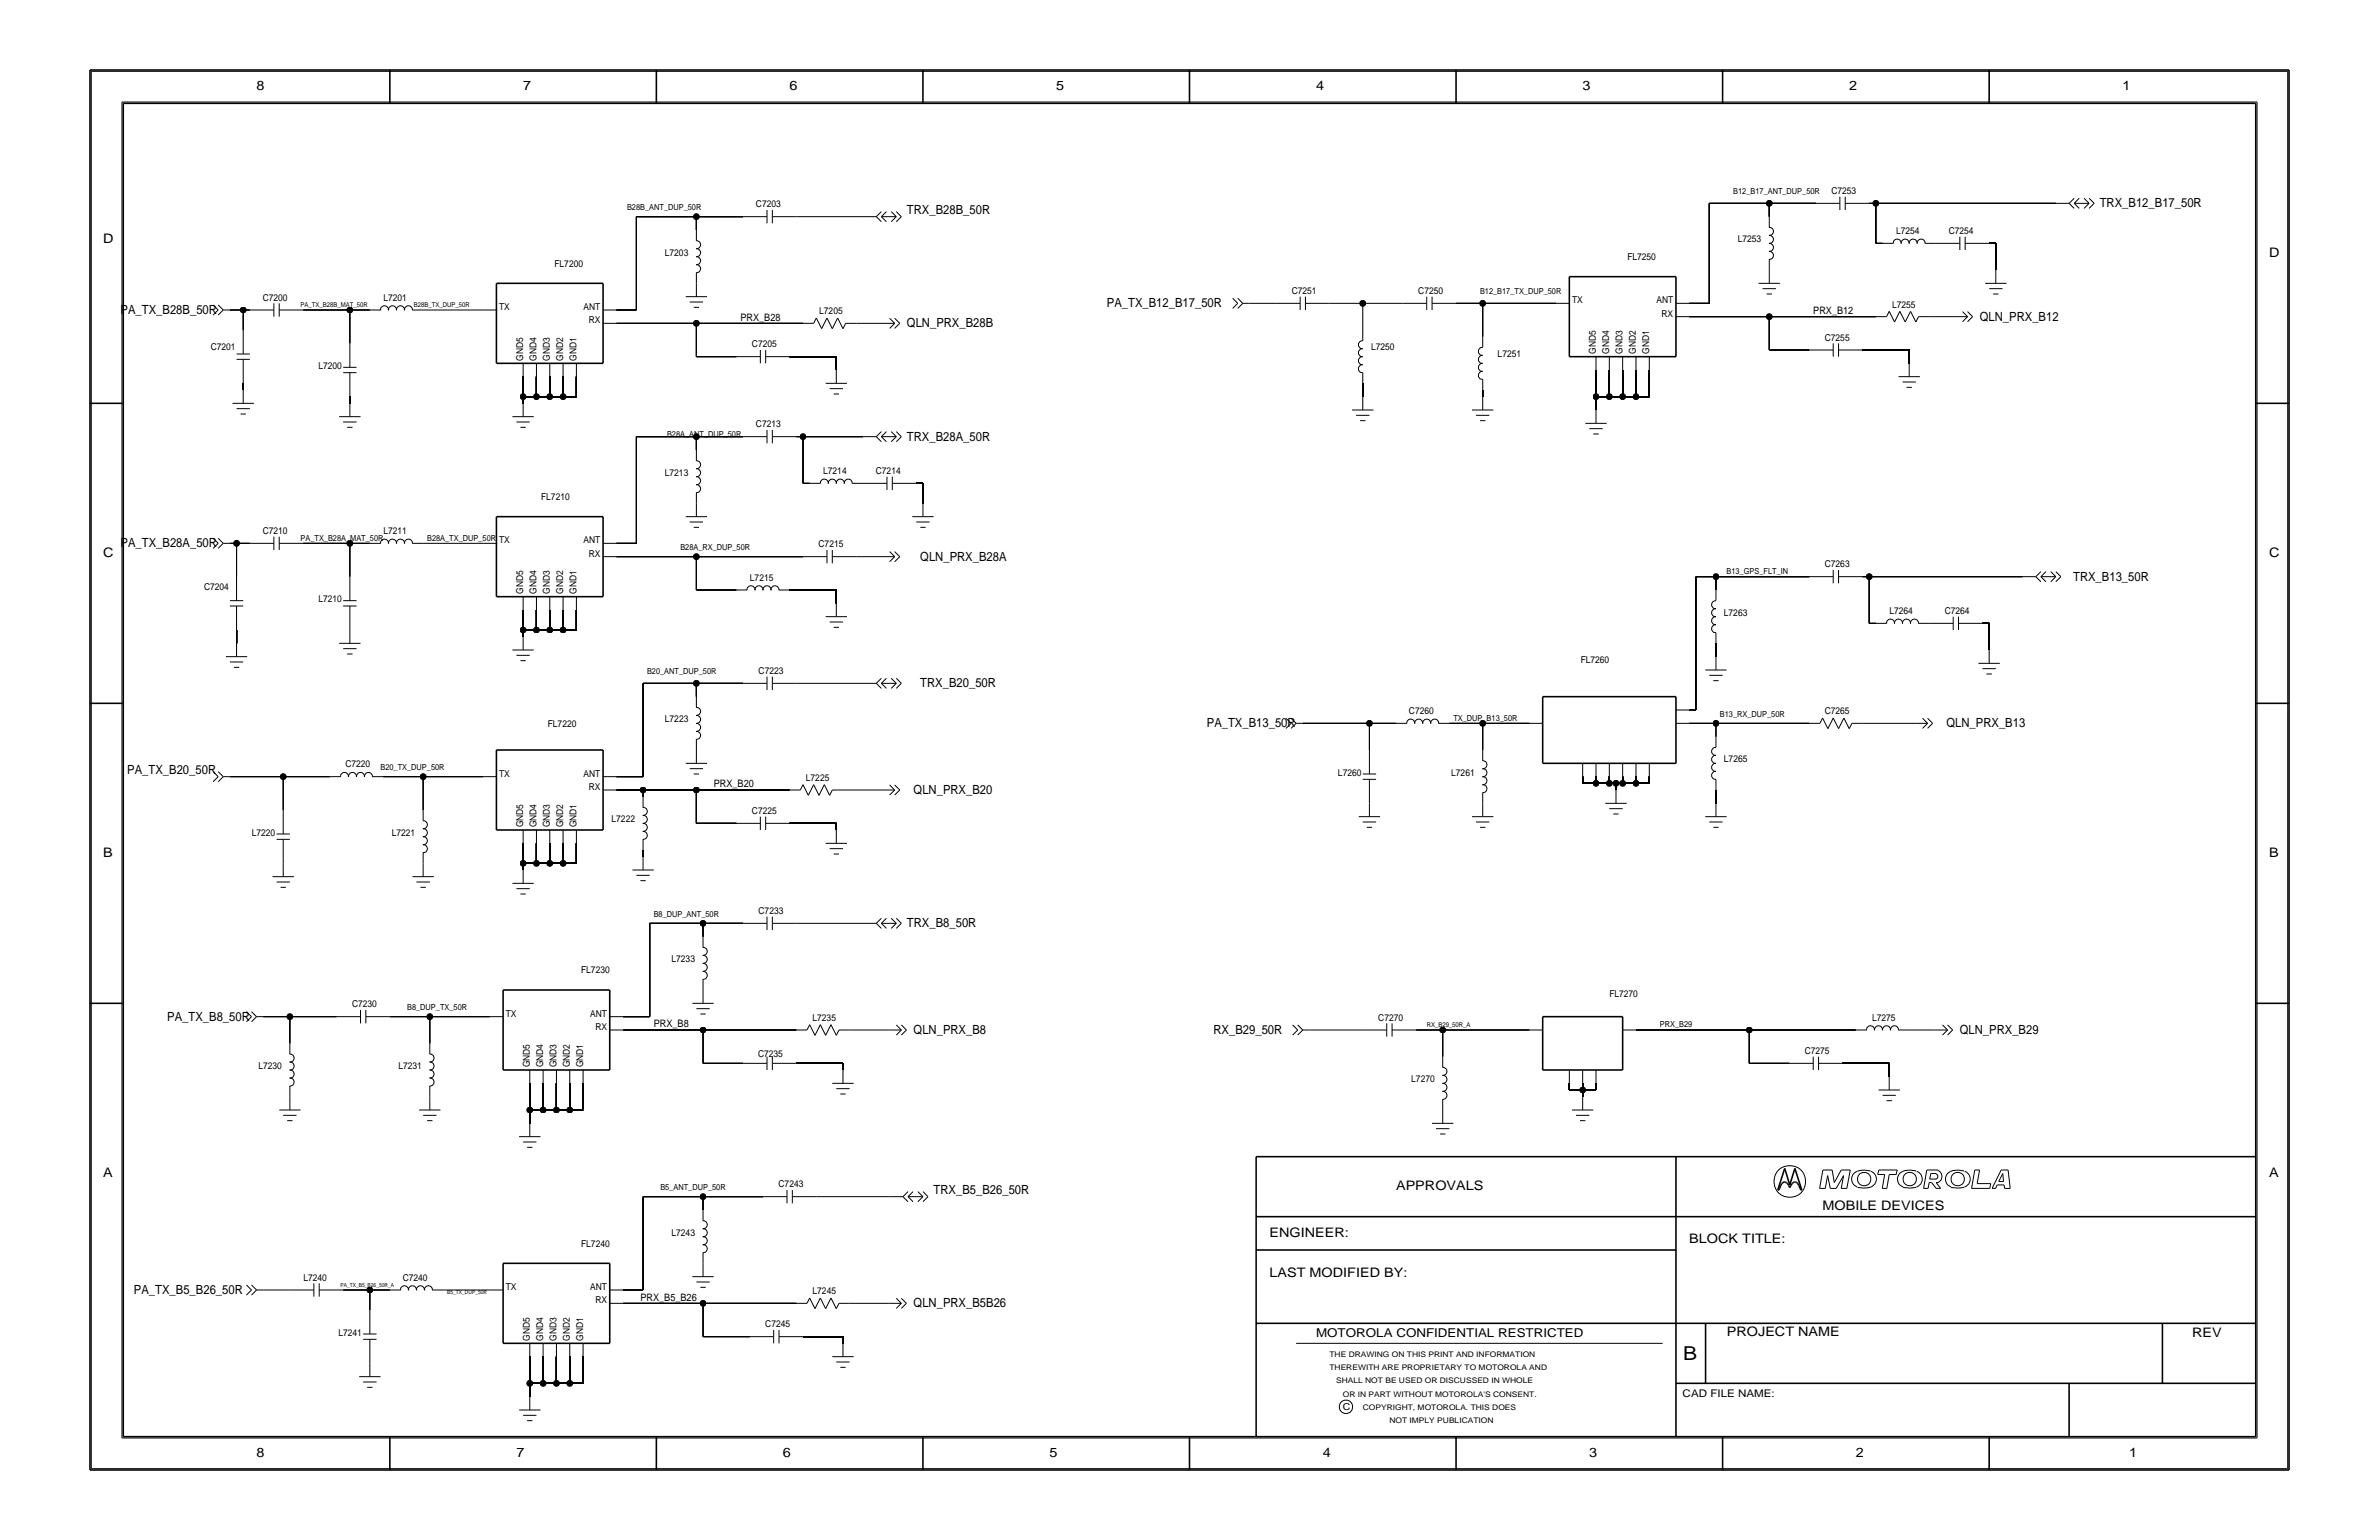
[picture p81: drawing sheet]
<svg xmlns="http://www.w3.org/2000/svg" width="432mm" height="279mm" viewBox="0 0 432 279" stroke-linecap="round" stroke-linejoin="round" font-family="sans-serif">
<defs><g id="words">
<text font-size="3.5" x="305.5" y="246.7">B</text>
<g font-size="2.4">
<text x="46.6" y="16.3">8</text>
<text x="94.9" y="16.3">7</text>
<text x="143.3" y="16.3">6</text>
<text x="191.7" y="16.3">5</text>
<text x="238.9" y="16.3">4</text>
<text x="287.3" y="16.3">3</text>
<text x="335.6" y="16.3">2</text>
<text x="385.2" y="16.3">1</text>
<text x="18.7" y="44.1">D</text>
<text x="411.8" y="46.6">D</text>
<text x="18.7" y="101">C</text>
<text x="411.8" y="101">C</text>
<text x="18.7" y="155.4">B</text>
<text x="411.8" y="155.4">B</text>
<text x="18.7" y="213.5">A</text>
<text x="253.4" y="215.9">APPROVALS</text>
<text x="411.8" y="213.5">A</text>
<text x="330.8" y="219.5">MOBILE DEVICES</text>
<text x="230.4" y="224.4">ENGINEER:</text>
<text x="306.6" y="225.6">BLOCK TITLE:</text>
<text x="230.4" y="231.6">LAST MODIFIED BY:</text>
<text x="313.4" y="242.4">PROJECT NAME</text>
<text x="397.9" y="242.5">REV</text>
<text x="46.6" y="264.3">8</text>
<text x="93.7" y="264.3">7</text>
<text x="142.1" y="264.3">6</text>
<text x="190.5" y="264.3">5</text>
<text x="240.1" y="264.3">4</text>
<text x="288.5" y="264.3">3</text>
<text x="336.9" y="264.3">2</text>
<text x="386.4" y="264.3">1</text>
</g>
<g font-size="2.3">
<text x="164.6" y="38.8">TRX_B28B_50R</text>
<text x="381.1" y="37.6">TRX_B12_B17_50R</text>
<text x="21.9" y="57">PA_TX_B28B_50R</text>
<text x="164.6" y="59.4">QLN_PRX_B28B</text>
<text x="200.9" y="55.8">PA_TX_B12_B17_50R</text>
<text x="359.3" y="58.2">QLN_PRX_B12</text>
<text x="164.6" y="80">TRX_B28A_50R</text>
<text x="21.9" y="99.3">PA_TX_B28A_50R</text>
<text x="167" y="101.7">QLN_PRX_B28A</text>
<text x="376.3" y="105.4">TRX_B13_50R</text>
<text x="167" y="124.7">TRX_B20_50R</text>
<text x="219" y="132">PA_TX_B13_50R</text>
<text x="353.3" y="132">QLN_PRX_B13</text>
<text x="23.1" y="140.4">PA_TX_B20_50R</text>
<text x="165.8" y="144.1">QLN_PRX_B20</text>
<text x="164.6" y="168.2">TRX_B8_50R</text>
<text x="30.4" y="185.2">PA_TX_B8_50R</text>
<text x="165.8" y="187.6">QLN_PRX_B8</text>
<text x="220.3" y="187.6">RX_B29_50R</text>
<text x="355.7" y="187.6">QLN_PRX_B29</text>
<text x="169.5" y="216.6">TRX_B5_B26_50R</text>
<text x="24.3" y="234.8">PA_TX_B5_B26_50R</text>
<text x="165.8" y="237.2">QLN_PRX_B5B26</text>
</g>
<text font-size="2.2" x="238.9" y="242.5">MOTOROLA CONFIDENTIAL RESTRICTED</text>
<g font-size="1.9">
<text x="134.4" y="58.2">PRX_B28</text>
<text x="329.1" y="57">PRX_B12</text>
<text x="129.5" y="142.8">PRX_B20</text>
<text x="118.7" y="186.4">PRX_B8</text>
<text x="116.2" y="236">PRX_B5_B26</text>
<text x="305.4" y="253.4">CAD FILE NAME:</text>
</g>
<g font-size="1.7">
<text x="332.4" y="35.2">C7253</text>
<text x="137.2" y="37.6">C7203</text>
<text x="120.7" y="46.4">L7203</text>
<text x="295.4" y="47.2">FL7250</text>
<text x="315.4" y="43.9">L7253</text>
<text x="344.2" y="42.5">L7254</text>
<text x="353.7" y="42.4">C7254</text>
<text x="100.6" y="48.4">FL7200</text>
<text x="234.4" y="53.3">C7251</text>
<text x="257.4" y="53.3">C7250</text>
<text x="47.7" y="54.6">C7200</text>
<text x="69.6" y="54.6">L7201</text>
<text x="90.6" y="56.2">TX</text>
<text x="105.9" y="56.2">ANT</text>
<text x="106.8" y="58.7">RX</text>
<text x="148.7" y="57">L7205</text>
<text x="285.3" y="55">TX</text>
<text x="300.6" y="55">ANT</text>
<text x="301.6" y="57.5">RX</text>
<text x="343.4" y="55.8">L7255</text>
<text x="38.3" y="63.5">C7201</text>
<text x="94.9" y="65.4" transform="rotate(-90 94.9 65.4)">GND5</text>
<text x="97.4" y="65.4" transform="rotate(-90 97.4 65.4)">GND4</text>
<text x="99.8" y="65.4" transform="rotate(-90 99.8 65.4)">GND3</text>
<text x="102.2" y="65.4" transform="rotate(-90 102.2 65.4)">GND2</text>
<text x="104.6" y="65.4" transform="rotate(-90 104.6 65.4)">GND1</text>
<text x="136.5" y="63">C7205</text>
<text x="248.9" y="63.5">L7250</text>
<text x="271.8" y="64.7">L7251</text>
<text x="289.7" y="64.2" transform="rotate(-90 289.7 64.2)">GND5</text>
<text x="292.1" y="64.2" transform="rotate(-90 292.1 64.2)">GND4</text>
<text x="294.5" y="64.2" transform="rotate(-90 294.5 64.2)">GND3</text>
<text x="296.9" y="64.2" transform="rotate(-90 296.9 64.2)">GND2</text>
<text x="299.4" y="64.2" transform="rotate(-90 299.4 64.2)">GND1</text>
<text x="331.2" y="61.8">C7255</text>
<text x="57.8" y="66.9">L7200</text>
<text x="137.2" y="77.5">C7213</text>
<text x="120.7" y="86.3">L7213</text>
<text x="149.4" y="86">L7214</text>
<text x="159" y="86">C7214</text>
<text x="98.2" y="90.7">FL7210</text>
<text x="47.7" y="96.9">C7210</text>
<text x="69.6" y="96.9">L7211</text>
<text x="90.6" y="98.6">TX</text>
<text x="105.9" y="98.6">ANT</text>
<text x="106.8" y="101">RX</text>
<text x="148.6" y="99.3">C7215</text>
<text x="37.1" y="107">C7204</text>
<text x="94.9" y="107.8" transform="rotate(-90 94.9 107.8)">GND5</text>
<text x="97.4" y="107.8" transform="rotate(-90 97.4 107.8)">GND4</text>
<text x="99.8" y="107.8" transform="rotate(-90 99.8 107.8)">GND3</text>
<text x="102.2" y="107.8" transform="rotate(-90 102.2 107.8)">GND2</text>
<text x="104.6" y="107.8" transform="rotate(-90 104.6 107.8)">GND1</text>
<text x="136.1" y="105.4">L7215</text>
<text x="331.2" y="102.9">C7263</text>
<text x="57.8" y="109.3">L7210</text>
<text x="312.9" y="111.7">L7263</text>
<text x="342.9" y="111.4">L7264</text>
<text x="353" y="111.4">C7264</text>
<text x="137.7" y="122.3">C7223</text>
<text x="286.9" y="120.3">FL7260</text>
<text x="99.4" y="131.9">FL7220</text>
<text x="120.7" y="131">L7223</text>
<text x="255.7" y="129.6">C7260</text>
<text x="331.2" y="129.5">C7265</text>
<text x="62.7" y="139.2">C7220</text>
<text x="90.6" y="140.9">TX</text>
<text x="105.9" y="140.9">ANT</text>
<text x="106.8" y="143.3">RX</text>
<text x="146.3" y="141.7">L7225</text>
<text x="242.9" y="140.7">L7260</text>
<text x="263.4" y="140.7">L7261</text>
<text x="312.9" y="138.3">L7265</text>
<text x="111" y="149.2">L7222</text>
<text x="136.5" y="147.7">C7225</text>
<text x="45.7" y="151.6">L7220</text>
<text x="71.1" y="151.6">L7221</text>
<text x="94.9" y="150.1" transform="rotate(-90 94.9 150.1)">GND5</text>
<text x="97.4" y="150.1" transform="rotate(-90 97.4 150.1)">GND4</text>
<text x="99.8" y="150.1" transform="rotate(-90 99.8 150.1)">GND3</text>
<text x="102.2" y="150.1" transform="rotate(-90 102.2 150.1)">GND2</text>
<text x="104.6" y="150.1" transform="rotate(-90 104.6 150.1)">GND1</text>
<text x="137.7" y="165.8">C7233</text>
<text x="105.5" y="176.6">FL7230</text>
<text x="121.9" y="174.6">L7233</text>
<text x="63.9" y="182.8">C7230</text>
<text x="91.8" y="184.5">TX</text>
<text x="107.1" y="184.5">ANT</text>
<text x="147.5" y="185.2">L7235</text>
<text x="250.2" y="185.2">C7270</text>
<text x="292.1" y="180.8">FL7270</text>
<text x="339.8" y="185.2">L7275</text>
<text x="108.1" y="186.9">RX</text>
<text x="137.6" y="191.7">C7235</text>
<text x="327.6" y="191.2">C7275</text>
<text x="46.9" y="193.9">L7230</text>
<text x="72.3" y="193.9">L7231</text>
<text x="96.2" y="193.6" transform="rotate(-90 96.2 193.6)">GND5</text>
<text x="98.6" y="193.6" transform="rotate(-90 98.6 193.6)">GND4</text>
<text x="101" y="193.6" transform="rotate(-90 101 193.6)">GND3</text>
<text x="103.4" y="193.6" transform="rotate(-90 103.4 193.6)">GND2</text>
<text x="105.8" y="193.6" transform="rotate(-90 105.8 193.6)">GND1</text>
<text x="256.2" y="196.4">L7270</text>
<text x="141.3" y="215.4">C7243</text>
<text x="105.5" y="226.2">FL7240</text>
<text x="121.9" y="224.2">L7243</text>
<text x="55.1" y="232.4">L7240</text>
<text x="73.1" y="232.4">C7240</text>
<text x="91.8" y="234">TX</text>
<text x="107.1" y="234">ANT</text>
<text x="108.1" y="236.5">RX</text>
<text x="147.5" y="234.8">L7245</text>
<text x="61.4" y="242.3">L7241</text>
<text x="96.2" y="243.2" transform="rotate(-90 96.2 243.2)">GND5</text>
<text x="98.6" y="243.2" transform="rotate(-90 98.6 243.2)">GND4</text>
<text x="101" y="243.2" transform="rotate(-90 101 243.2)">GND3</text>
<text x="103.4" y="243.2" transform="rotate(-90 103.4 243.2)">GND2</text>
<text x="105.8" y="243.2" transform="rotate(-90 105.8 243.2)">GND1</text>
<text x="138.9" y="240.8">C7245</text>
<text x="243.7" y="255.8">C</text>
</g>
<g font-size="1.5">
<text x="314.6" y="35.2">B12_B17_ANT_DUP_50R</text>
<text x="113.8" y="38.1">B28B_ANT_DUP_50R</text>
<text x="268.6" y="53.3">B12_B17_TX_DUP_50R</text>
<text x="121.1" y="79.2">B28A_ANT_DUP_50R</text>
<text x="54.5" y="98.1">PA_TX_B28A_MAT_50R</text>
<text x="77.5" y="98.1">B28A_TX_DUP_50R</text>
<text x="123.5" y="99.8">B28A_RX_DUP_50R</text>
<text x="313.4" y="104.1">B13_GPS_FLT_IN</text>
<text x="117.4" y="122.3">B20_ANT_DUP_50R</text>
<text x="263.8" y="130.8">TX_DUP_B13_50R</text>
<text x="312.2" y="130">B13_RX_DUP_50R</text>
<text x="69.1" y="139.7">B20_TX_DUP_50R</text>
<text x="118.7" y="166.3">B8_DUP_ANT_50R</text>
<text x="73.9" y="183.2">B8_DUP_TX_50R</text>
<text x="301.3" y="186.4">PRX_B29</text>
<text x="119.9" y="215.9">B5_ANT_DUP_50R</text>
</g>
<g font-size="1.4">
<text x="241.3" y="246.1">THE DRAWING ON THIS PRINT AND INFORMATION</text>
<text x="241.3" y="248.6">THEREWITH ARE PROPRIETARY TO MOTOROLA AND</text>
<text x="242.5" y="251">SHALL NOT BE USED OR DISCUSSED IN WHOLE</text>
<text x="243.7" y="253.4">OR IN PART WITHOUT MOTOROLA'S CONSENT.</text>
<text x="247.3" y="255.8">COPYRIGHT, MOTOROLA. THIS DOES</text>
<text x="252.2" y="258.2">NOT IMPLY PUBLICATION</text>
</g>
<g font-size="1.2">
<text x="54.5" y="55.8">PA_TX_B28B_MAT_50R</text>
<text x="75.1" y="55.8">B28B_TX_DUP_50R</text>
<text x="259" y="186.4">RX_B29_50R_A</text>
</g>
<g font-size="1">
<text x="61.8" y="233.6">PA_TX_B5_B26_50R_A</text>
<text x="81.2" y="234.8">B5_TX_DUP_50R</text>
</g>
</g></defs>
<!-- layer: Nets -->
<g fill="none" stroke="#000" stroke-width=".18">
<path d="M115.5 39.3h10.9zM115.5 39.3v16.9zM126.4 39.3v2.4zM126.4 39.3h8.5zM144.5 39.3h12.1zM310.2 36.9h10.9zM310.2 36.9v18.1zM321.1 36.9v2.4zM321.1 36.9h8.5zM339.3 36.9h1.2zM340.5 36.9h32.6zM340.5 36.9v7.2z"/>
<path d="M41.7 56.2h2.4zM44.1 56.2h1.3zM44.1 56.2v3.7zM55 56.2h8.5zM63.5 56.2h3.6zM63.5 56.2v6.1zM76.8 56.2h10.9zM111.9 56.2h3.6zM111.9 58.7h14.5zM126.4 58.7h19.3zM126.4 58.7v6zM155.4 58.7h4.9z"/>
<path d="M226.8 55h4.8zM241.3 55h6zM247.3 55v4.9zM247.3 55h7.3zM264.3 55h4.8zM269.1 55v6.1zM269.1 55h13.3zM306.6 55h3.6zM306.6 57.5h14.5zM321.1 57.5v6zM321.1 57.5h19.4zM340.5 44.1h1.2z"/>
<path d="M350.2 57.5h4.8zM361 44.1h1.3zM362.3 44.1v4.9zM44.1 69.5v1.3zM63.5 72v1.2zM94.9 68.3v3.7zM94.9 72v1.2zM94.9 72h2.5zM97.4 68.3v3.7zM97.4 72h2.4zM99.8 68.3v3.7zM99.8 72h2.4z"/>
<path d="M102.2 68.3v3.7zM102.2 72h2.4zM104.6 68.3v3.7zM115.5 79.2h10.9zM115.5 79.2v19.4zM126.4 79.2v2.4zM126.4 79.2h8.5zM126.4 64.7h7.3zM143.3 64.7h8.5zM144.5 79.2h1.2zM145.7 79.2h10.9zM145.7 79.2v8.5z"/>
<path d="M151.8 64.7v2.4zM247.3 69.5v2.5zM269.1 70.8v1.2zM289.7 72v2.4zM289.7 67.1v4.9zM289.7 72h2.4zM292.1 67.1v4.9zM292.1 72h2.4zM294.5 67.1v4.9zM294.5 72h2.4zM296.9 67.1v4.9zM296.9 72h2.5z"/>
<path d="M299.4 67.1v4.9zM321.1 63.5h7.3zM338.1 63.5h8.4zM346.5 63.5v2.4zM41.7 98.6h1.2zM42.9 98.6v6zM42.9 98.6h2.5zM55 98.6h8.5zM63.5 98.6h3.6zM63.5 98.6v6zM76.8 98.6h10.9zM111.9 98.6h3.6z"/>
<path d="M145.7 87.7h1.3zM166.3 87.7h1.2zM167.5 87.7v3.6zM42.9 114.3v2.4zM94.9 114.3v1.2zM94.9 114.3h2.5zM94.9 110.7v3.6zM97.4 114.3h2.4zM97.4 110.7v3.6zM99.8 110.7v3.6zM99.8 114.3h2.4zM102.2 114.3h2.4z"/>
<path d="M102.2 110.7v3.6zM104.6 110.7v3.6zM111.9 101h14.5zM126.4 101v6zM126.4 101h19.3zM126.4 107h7.3zM143.3 107h8.5zM151.8 107v2.5zM155.4 101h4.9zM307.8 104.6h3.7zM307.8 104.6v24.2zM311.5 116.7v2.4z"/>
<path d="M311.5 104.6v2.4zM311.5 104.6h16.9zM338.1 104.6h1.2zM339.3 113.1h1.2zM339.3 104.6v8.5zM339.3 104.6h27.8zM359.8 113.1h1.2zM361 113.1v4.8zM116.7 124h9.7zM116.7 124v16.9zM126.4 124v2.4zM126.4 124h8.5z"/>
<path d="M144.5 124h12.1zM236.5 131.2h12.1zM248.6 131.2v4.9zM248.6 131.2h4.8zM263.1 131.2h6zM269.1 131.2v4.9zM269.1 131.2h8.5zM306.6 128.8h1.2zM306.6 131.2h4.9zM311.5 131.2v2.5zM311.5 131.2h16.9zM338.1 131.2h9.6z"/>
<path d="M41.7 140.9h9.7zM51.4 140.9v6.1zM51.4 140.9h8.5zM69.5 140.9h7.3zM76.8 140.9v6.1zM76.8 140.9h10.9zM94.9 153v3.6zM94.9 156.6v1.2zM94.9 156.6h2.5zM97.4 156.6h2.4zM97.4 153v3.6zM99.8 153v3.6z"/>
<path d="M99.8 156.6h2.4zM102.2 156.6h2.4zM102.2 153v3.6zM104.6 153v3.6zM111.9 143.3h4.8zM111.9 140.9h4.8zM116.7 143.3h9.7zM116.7 154.2v1.2zM116.7 143.3v1.2zM126.4 149.4h7.3zM126.4 143.3v6.1zM126.4 143.3h16.9z"/>
<path d="M143.3 149.4h8.5zM151.8 149.4v1.2zM153 143.3h7.3zM287.3 140.9v1.2zM287.3 142.1h2.4zM289.7 140.9v1.2zM289.7 142.1h2.4zM292.1 140.9v1.2zM292.1 142.1h1.2zM293.3 142.1v1.2zM293.3 142.1h1.2zM294.5 140.9v1.2z"/>
<path d="M294.5 142.1h2.4zM296.9 140.9v1.2zM296.9 142.1h2.5zM299.4 140.9v1.2zM311.5 143.3v2.4zM117.9 167.5h9.7zM117.9 167.5v17zM127.6 167.5v2.4zM127.6 167.5h7.3zM144.5 167.5h12.1zM47.8 184.5h4.8zM52.6 184.5v4.8z"/>
<path d="M52.6 184.5h8.5zM70.8 184.5h7.2zM78 184.5v4.8zM78 184.5h10.9zM96.2 196.5v4.9zM98.6 196.5v4.9zM101 196.5v4.9zM103.4 196.5v4.9zM105.8 196.5v4.9zM113.1 186.9h14.5zM113.1 184.5h4.8zM127.6 192.9h7.3z"/>
<path d="M127.6 186.9v6zM127.6 186.9h16.9zM144.5 192.9h8.5zM153 192.9v1.2zM154.2 186.9h7.3zM237.7 186.9h9.6zM257 186.9h4.9zM261.9 186.9v4.8zM261.9 186.9h15.7zM284.8 196.5v1.3zM284.8 197.8h2.5zM287.3 197.8v1.2z"/>
<path d="M287.3 196.5v1.3zM287.3 197.8h2.4zM289.7 196.5v1.3zM296.9 186.9h20.6zM317.5 186.9v6zM317.5 186.9h19.4zM317.5 192.9h7.3zM334.4 192.9h8.5zM342.9 192.9v2.4zM346.5 186.9h4.9zM96.2 201.4v2.4zM96.2 201.4h2.4z"/>
<path d="M98.6 201.4h2.4zM101 201.4h2.4zM103.4 201.4h2.4zM116.7 217.1h10.9zM116.7 217.1v16.9zM127.6 217.1v2.4zM127.6 217.1h10.9zM148.2 217.1h13.3zM47.8 234h4.8zM62.3 234h4.8zM67.1 234v3.7zM67.1 234h3.7z"/>
<path d="M80.4 234h8.5zM113.1 234h3.6zM113.1 236.5h14.5zM127.6 236.5v6zM127.6 236.5h16.9zM154.2 236.5h7.3zM96.2 251v2.4zM96.2 246.1v4.9zM96.2 251h2.4zM98.6 246.1v4.9zM98.6 251h2.4zM101 246.1v4.9z"/>
<path d="M101 251h2.4zM103.4 246.1v4.9zM103.4 251h2.4zM105.8 246.1v4.9zM127.6 242.5h8.5zM145.7 242.5h7.3zM153 242.5v1.2z"/>
</g>
<g fill="#000" stroke="#000" stroke-width=".18">
<circle cx="126.4" cy="39.3" r=".53"/>
<circle cx="321.1" cy="36.9" r=".53"/>
<circle cx="340.5" cy="36.9" r=".53"/>
<circle cx="44.1" cy="56.2" r=".53"/>
<circle cx="63.5" cy="56.2" r=".53"/>
<circle cx="126.4" cy="58.7" r=".53"/>
<circle cx="247.3" cy="55" r=".53"/>
<circle cx="269.1" cy="55" r=".53"/>
<circle cx="321.1" cy="57.5" r=".53"/>
<circle cx="94.9" cy="72" r=".53"/>
<circle cx="97.4" cy="72" r=".53"/>
<circle cx="99.8" cy="72" r=".53"/>
<circle cx="102.2" cy="72" r=".53"/>
<circle cx="126.4" cy="79.2" r=".53"/>
<circle cx="145.7" cy="79.2" r=".53"/>
<circle cx="289.7" cy="72" r=".53"/>
<circle cx="292.1" cy="72" r=".53"/>
<circle cx="294.5" cy="72" r=".53"/>
<circle cx="296.9" cy="72" r=".53"/>
<circle cx="42.9" cy="98.6" r=".53"/>
<circle cx="63.5" cy="98.6" r=".53"/>
<circle cx="94.9" cy="114.3" r=".53"/>
<circle cx="97.4" cy="114.3" r=".53"/>
<circle cx="99.8" cy="114.3" r=".53"/>
<circle cx="102.2" cy="114.3" r=".53"/>
<circle cx="126.4" cy="101" r=".53"/>
<circle cx="311.5" cy="104.6" r=".53"/>
<circle cx="339.3" cy="104.6" r=".53"/>
<circle cx="126.4" cy="124" r=".53"/>
<circle cx="248.6" cy="131.2" r=".53"/>
<circle cx="269.1" cy="131.2" r=".53"/>
<circle cx="311.5" cy="131.2" r=".53"/>
<circle cx="51.4" cy="140.9" r=".53"/>
<circle cx="76.8" cy="140.9" r=".53"/>
<circle cx="94.9" cy="156.6" r=".53"/>
<circle cx="97.4" cy="156.6" r=".53"/>
<circle cx="99.8" cy="156.6" r=".53"/>
<circle cx="102.2" cy="156.6" r=".53"/>
<circle cx="116.7" cy="143.3" r=".53"/>
<circle cx="126.4" cy="143.3" r=".53"/>
<circle cx="289.7" cy="142.1" r=".53"/>
<circle cx="292.1" cy="142.1" r=".53"/>
<circle cx="293.3" cy="142.1" r=".53"/>
<circle cx="294.5" cy="142.1" r=".53"/>
<circle cx="296.9" cy="142.1" r=".53"/>
<circle cx="127.6" cy="167.5" r=".53"/>
<circle cx="52.6" cy="184.5" r=".53"/>
<circle cx="78" cy="184.5" r=".53"/>
<circle cx="127.6" cy="186.9" r=".53"/>
<circle cx="261.9" cy="186.9" r=".53"/>
<circle cx="287.3" cy="197.8" r=".53"/>
<circle cx="317.5" cy="186.9" r=".53"/>
<circle cx="96.2" cy="201.4" r=".53"/>
<circle cx="98.6" cy="201.4" r=".53"/>
<circle cx="101" cy="201.4" r=".53"/>
<circle cx="103.4" cy="201.4" r=".53"/>
<circle cx="127.6" cy="217.1" r=".53"/>
<circle cx="67.1" cy="234" r=".53"/>
<circle cx="127.6" cy="236.5" r=".53"/>
<circle cx="96.2" cy="251" r=".53"/>
<circle cx="98.6" cy="251" r=".53"/>
<circle cx="101" cy="251" r=".53"/>
<circle cx="103.4" cy="251" r=".53"/>
</g>
<!-- layer: Components -->
<g fill="none" stroke="#000" stroke-width=".18">
<path d="M134.9 39.3h4.3zM139.2 38.1v2.4zM140.2 39.3h4.3zM140.2 38.1v2.4zM156.6 39.3h2.5zM159.1 39.3l.9 .9zM159.1 39.3l.9-.9zM160 39.3l.9 .9zM160 39.3l.9-.9zM160 39.3h2.7zM161.8 38.4l.9 .9zM162.7 38.4l.9 .9z"/>
<path d="M321.1 39.3v1.9zM329.6 36.9h4.3zM333.9 35.7v2.4zM334.9 36.9h4.4zM334.9 35.7v2.4zM373.1 36.9h2.5zM375.6 36.9l.9 .9zM375.6 36.9l.9-.9zM376.5 36.9l.9 .9zM376.5 36.9l.9-.9zM376.5 36.9h2.7zM378.3 36l.9 .9z"/>
<path d="M378.3 37.8l.9-.9zM379.2 36l.9 .9zM379.2 37.8l.9-.9zM38.7 55.3l.9 .9zM39.6 56.2l-.9 1zM39.6 55.3l.9 .9zM40.5 56.2l-.9 1zM40.5 56.2h1.2zM44.1 59.9v4.3zM45.4 56.2h4.3zM49.7 55v2.5zM50.7 56.2h4.3z"/>
<path d="M50.7 55v2.5zM67.1 56.2h2zM69.1 56.3a.71 .71 0 0 1 .7-.8 .71 .71 0 0 1 .7 .8M70.5 56.3a.71 .71 0 0 1 .7-.8 .71 .71 0 0 1 .7 .8M72 56.3a.71 .71 0 0 1 .7-.8 .71 .71 0 0 1 .7 .8M73.4 56.3a.71 .71 0 0 1 .7-.8 .71 .71 0 0 1 .7 .8M74.9 56.2h1.9zM87.7 56.2h2.4zM109.5 58.7h2.4zM109.5 56.2h2.4zM124.5 53.8h3.8zM125.2 54.8h2.4z"/>
<path d="M125.9 55.8h1zM126.3 43.7a.71 .71 0 0 1 .9 .7 .71 .71 0 0 1-.9 .7M126.3 46.6a.71 .71 0 0 1 .9 .7 .71 .71 0 0 1-.9 .7M126.3 48.1a.71 .71 0 0 1 .9 .7 .71 .71 0 0 1-.9 .7M126.3 45.2a.71 .71 0 0 1 .9 .7 .71 .71 0 0 1-.9 .7M126.4 51.4v2.4zM126.4 49.5v1.9zM126.4 41.7v2zM145.7 58.7h2zM148.2 57.7l.9 1.9zM148.2 57.7l-.5 1zM150.1 57.7l-1 1.9z"/>
<path d="M150.1 57.7l1 1.9zM152 57.7l1 1.9zM152 57.7l-.9 1.9zM153.5 58.7l-.5 .9zM153.5 58.7h1.9zM160.3 58.7h2.1zM161.5 57.7l.9 1zM161.5 59.6l.9-.9zM161.8 40.2l.9-.9zM162.4 57.7l.9 1zM162.4 59.6l.9-.9zM162.7 40.2l.9-.9z"/>
<path d="M223.7 54.1l1 .9zM224.7 55l-1 1zM224.7 54.1l.9 .9zM225.6 55l-.9 1zM225.6 55h1.2zM231.6 55h4.4zM236 53.8v2.4zM236.9 55h4.4zM236.9 53.8v2.4zM247.3 59.9v1.9zM254.6 55h4.4zM259 53.8v2.4z"/>
<path d="M259.9 55h4.4zM259.9 53.8v2.4zM282.4 55h2.4zM304.2 57.5h2.4zM304.2 55h2.4zM319.2 51.4h3.9zM319.9 52.4h2.4zM320.6 53.3h1zM321.1 41.3a.71 .71 0 0 1 .8 .7 .71 .71 0 0 1-.8 .7M321.1 44.2a.71 .71 0 0 1 .8 .7 .71 .71 0 0 1-.8 .7M321.1 45.6a.71 .71 0 0 1 .8 .7 .71 .71 0 0 1-.8 .8M321.1 42.7a.71 .71 0 0 1 .8 .7 .71 .71 0 0 1-.8 .7"/>
<path d="M321.1 49v2.4zM321.1 47.1v1.9zM340.5 57.5h1.9zM341.7 44.1h1.9zM342.9 56.5l1 1.9zM342.9 56.5l-.5 1zM343.6 44.2a.71 .71 0 0 1 .7-.8 .71 .71 0 0 1 .7 .8M344.8 56.5l-.9 1.9zM344.8 56.5l1 1.9zM345.1 44.2a.71 .71 0 0 1 .7-.8 .71 .71 0 0 1 .7 .8M346.5 44.2a.71 .71 0 0 1 .7-.8 .71 .71 0 0 1 .7 .8M346.8 56.5l.9 1.9z"/>
<path d="M346.8 56.5l-1 1.9zM348 44.2a.71 .71 0 0 1 .7-.8 .71 .71 0 0 1 .7 .8M348.2 57.5l-.5 .9zM348.2 57.5h2zM349.4 44.1h2zM351.4 44.1h4.3zM355 57.5h2.1zM355.7 42.9v2.5zM356.2 56.5l.9 1zM356.2 58.4l.9-.9zM356.7 44.1h4.3zM356.7 42.9v2.5z"/>
<path d="M357.1 56.5l.9 1zM357.1 58.4l.9-.9zM360.3 51.4h3.9zM361 52.4h2.5zM361.8 53.3h.9zM362.3 49v2.4zM42.2 73.2h3.9zM42.9 65.2h2.5zM42.9 74.1h2.5zM42.9 64.2h2.5zM43.7 75.1h.9zM44.1 70.8v2.4z"/>
<path d="M44.1 65.2v4.3zM61.6 75.6h3.8zM62.3 66.6h2.4zM62.3 76.6h2.4zM62.3 67.6h2.4zM63 77.5h1zM63.5 73.2v2.4zM63.5 67.6v4.4zM63.5 62.3v4.3zM93 75.6h3.9zM93.7 76.6h2.5zM94.5 77.5h.9z"/>
<path d="M94.9 73.2v2.4zM94.9 65.9v2.4zM97.4 65.9v2.4zM99.8 65.9v2.4zM102.2 65.9v2.4zM104.6 65.9v2.4zM133.7 64.7h4.3zM134.9 79.2h4.3zM138 63.5v2.4zM139 64.7h4.3zM139 63.5v2.4zM139.2 78v2.4z"/>
<path d="M140.2 79.2h4.3zM140.2 78v2.4zM149.9 69.5h3.8zM150.6 70.5h2.4zM151.3 71.5h1zM151.8 67.1v2.4zM156.6 79.2h2.5zM159.1 79.2l.9 .9zM159.1 79.2l.9-.9zM160 79.2l.9 .9zM160 79.2l.9-.9zM160 79.2h2.7z"/>
<path d="M161.8 78.3l.9 .9zM162.7 78.3l.9 .9zM245.4 74.4h3.9zM246.1 75.4h2.5zM246.9 76.3h.9zM247.3 67.6v1.9zM247.3 72v2.4zM247.3 63.3a.71 .71 0 0 0-.7 .7 .71 .71 0 0 0 .7 .7M247.3 66.2a.71 .71 0 0 0-.7 .7 .71 .71 0 0 0 .7 .7M247.3 64.8a.71 .71 0 0 0-.7 .7 .71 .71 0 0 0 .7 .7M247.3 61.9a.71 .71 0 0 0-.7 .7 .71 .71 0 0 0 .7 .7M267.2 74.4h3.9z"/>
<path d="M267.9 75.4h2.4zM268.6 76.3h1zM269.1 68.8v2zM269.1 61.1v1.9zM269.1 72v2.4zM269.1 64.5a.71 .71 0 0 0-.8 .7 .71 .71 0 0 0 .8 .7M269.1 67.4a.71 .71 0 0 0-.8 .7 .71 .71 0 0 0 .8 .7M269.1 66a.71 .71 0 0 0-.8 .7 .71 .71 0 0 0 .8 .7M269.1 63.1a.71 .71 0 0 0-.8 .7 .71 .71 0 0 0 .8 .7M287.7 76.8h3.9zM288.5 77.8h2.4zM289.2 78.7h1z"/>
<path d="M289.7 74.4v2.4zM289.7 64.7v2.4zM292.1 64.7v2.4zM294.5 64.7v2.4zM296.9 64.7v2.4zM299.4 64.7v2.4zM328.4 63.5h4.3zM332.7 62.3v2.4zM333.7 63.5h4.4zM333.7 62.3v2.4zM344.6 68.3h3.9zM345.3 69.3h2.4z"/>
<path d="M346 70.3h1zM346.5 65.9v2.4zM38.7 97.7l.9 .9zM39.6 98.6l-.9 .9zM39.6 97.7l.9 .9zM40.5 98.6l-.9 .9zM40.5 98.6h1.2zM45.4 98.6h4.3zM49.7 97.4v2.4zM50.7 98.6h4.3zM50.7 97.4v2.4zM67.1 98.6h2z"/>
<path d="M69.1 98.6a.71 .71 0 0 1 .7-.8 .71 .71 0 0 1 .7 .8M70.5 98.6a.71 .71 0 0 1 .7-.8 .71 .71 0 0 1 .7 .8M72 98.6a.71 .71 0 0 1 .7-.8 .71 .71 0 0 1 .7 .8M73.4 98.6a.71 .71 0 0 1 .7-.8 .71 .71 0 0 1 .7 .8M74.9 98.6h1.9zM87.7 98.6h2.4zM109.5 98.6h2.4zM124.5 93.7h3.8zM125.2 94.7h2.4zM125.9 95.7h1zM126.3 83.6a.71 .71 0 0 1 .9 .7 .71 .71 0 0 1-.9 .7M126.3 86.5a.71 .71 0 0 1 .9 .7 .71 .71 0 0 1-.9 .7"/>
<path d="M126.3 88a.71 .71 0 0 1 .9 .7 .71 .71 0 0 1-.9 .7M126.3 85.1a.71 .71 0 0 1 .9 .7 .71 .71 0 0 1-.9 .7M126.4 91.3v2.4zM126.4 89.4v1.9zM126.4 81.6v2zM147 87.7h1.9zM148.9 87.7a.71 .71 0 0 1 .7-.8 .71 .71 0 0 1 .7 .8M150.1 99.8v2.4zM150.3 87.7a.71 .71 0 0 1 .7-.8 .71 .71 0 0 1 .7 .8M151.1 99.8v2.4zM151.8 87.7a.71 .71 0 0 1 .7-.8 .71 .71 0 0 1 .7 .8M153.2 87.7a.71 .71 0 0 1 .7-.8 .71 .71 0 0 1 .7 .8"/>
<path d="M154.7 87.7h1.9zM156.6 87.7h4.4zM161 86.5v2.4zM161.8 80.1l.9-.9zM162 87.7h4.3zM162 86.5v2.4zM162.7 80.1l.9-.9zM165.6 93.7h3.9zM166.3 94.7h2.4zM167 95.7h1zM167.5 91.3v2.4zM41 119.1h3.9z"/>
<path d="M41.7 109.9h2.4zM41.7 109h2.4zM42.9 116.7v2.4zM42.9 109.9v4.4zM42.9 104.6v4.4zM61.6 116.7h3.8zM62.3 109h2.4zM62.3 117.7h2.4zM62.3 109.9h2.4zM63 118.7h1zM63.5 114.3v2.4zM63.5 109.9v4.4z"/>
<path d="M63.5 104.6v4.4zM93 117.9h3.9zM93.7 118.9h2.5zM94.5 119.9h.9zM94.9 108.3v2.4zM94.9 115.5v2.4zM97.4 108.3v2.4zM99.8 108.3v2.4zM102.2 108.3v2.4zM104.6 108.3v2.4zM109.5 101h2.4zM133.7 107h1.9z"/>
<path d="M135.6 107.1a.71 .71 0 0 1 .7-.8 .71 .71 0 0 1 .7 .8M137 107.1a.71 .71 0 0 1 .7-.8 .71 .71 0 0 1 .7 .8M138.5 107.1a.71 .71 0 0 1 .7-.8 .71 .71 0 0 1 .7 .8M139.9 107.1a.71 .71 0 0 1 .7-.8 .71 .71 0 0 1 .7 .8M141.4 107h1.9zM145.7 101h4.4zM149.9 111.9h3.8zM150.6 112.8h2.4zM151.1 101h4.3zM151.3 113.8h1zM151.8 109.5v2.4zM160.3 101h2.1z"/>
<path d="M161.5 100.1l.9 .9zM161.5 101.9l.9-.9zM162.4 100.1l.9 .9zM162.4 101.9l.9-.9zM311.5 119.1v2.5zM311.5 114.8v1.9zM311.5 107v2zM311.5 109a.71 .71 0 0 0-.8 .7 .71 .71 0 0 0 .8 .7M311.5 111.9a.71 .71 0 0 0-.8 .7 .71 .71 0 0 0 .8 .7M311.5 113.4a.71 .71 0 0 0-.8 .7 .71 .71 0 0 0 .8 .7M311.5 110.5a.71 .71 0 0 0-.8 .7 .71 .71 0 0 0 .8 .7M328.4 104.6h4.3z"/>
<path d="M332.7 103.4v2.4zM333.7 104.6h4.4zM333.7 103.4v2.4zM340.5 113.1h1.9zM342.4 113.1a.71 .71 0 0 1 .7-.8 .71 .71 0 0 1 .7 .8M343.9 113.1a.71 .71 0 0 1 .7-.8 .71 .71 0 0 1 .7 .8M345.3 113.1a.71 .71 0 0 1 .7-.8 .71 .71 0 0 1 .7 .8M346.8 113.1a.71 .71 0 0 1 .7-.8 .71 .71 0 0 1 .7 .8M348.2 113.1h2zM350.2 113.1h4.3zM354.5 111.9v2.4zM355.5 113.1h4.3z"/>
<path d="M355.5 111.9v2.4zM361 117.9v2.4zM367.1 104.6h2.4zM369.5 104.6l.9 .9zM369.5 104.6l.9-.9zM370.4 104.6l.9 .9zM370.4 104.6l.9-.9zM370.4 104.6h2.7zM372.2 103.7l.9 .9zM372.2 105.5l.9-.9zM373.1 103.7l1 .9zM373.1 105.5l1-.9z"/>
<path d="M38.7 140l.9 .9zM39.6 140l.9 .9zM41.7 120.1h2.4zM42.5 121.1h.9zM124.5 138.5h3.8zM125.2 139.5h2.4zM126.3 128.4a.71 .71 0 0 1 .9 .7 .71 .71 0 0 1-.9 .7M126.3 131.3a.71 .71 0 0 1 .9 .7 .71 .71 0 0 1-.9 .7M126.3 132.7a.71 .71 0 0 1 .9 .7 .71 .71 0 0 1-.9 .7M126.3 129.8a.71 .71 0 0 1 .9 .7 .71 .71 0 0 1-.9 .7M126.4 136.1v2.4zM126.4 134.1v2z"/>
<path d="M126.4 126.4v1.9zM134.9 124h4.3zM139.2 122.8v2.4zM140.2 124h4.3zM140.2 122.8v2.4zM156.6 124h2.5zM159.1 124l.9 .9zM159.1 124l.9-.9zM160 124l.9 .9zM160 124l.9-.9zM160 124h2.7zM161.8 123.1l.9 .9z"/>
<path d="M161.8 124.9l.9-.9zM162.7 123.1l.9 .9zM162.7 124.9l.9-.9zM233.4 130.3l.9 .9zM234.3 131.2l-.9 1zM234.3 130.3l1 .9zM235.3 131.2l-1 1zM235.3 131.2h1.2zM248.6 136.1v4.3zM253.4 131.2h1.9zM255.3 131.3a.71 .71 0 0 1 .7-.8 .71 .71 0 0 1 .7 .8M256.8 131.3a.71 .71 0 0 1 .7-.8 .71 .71 0 0 1 .7 .8"/>
<path d="M258.2 131.3a.71 .71 0 0 1 .7-.8 .71 .71 0 0 1 .7 .8M259.7 131.3a.71 .71 0 0 1 .7-.8 .71 .71 0 0 1 .7 .8M261.1 131.2h2zM269.1 138.1a.71 .71 0 0 1 .8 .7 .71 .71 0 0 1-.8 .7M269.1 139.5a.71 .71 0 0 1 .8 .7 .71 .71 0 0 1-.8 .7M269.1 136.1v1.9zM277.6 131.2h2.4zM287.3 138.5v2.4zM289.7 138.5v2.4zM292.1 138.5v2.4zM294.5 138.5v2.4zM296.9 138.5v2.4z"/>
<path d="M299.4 138.5v2.4zM304.2 131.2h2.4zM304.2 128.8h2.4zM309.5 121.6h3.9zM310.2 122.5h2.5zM311 123.5h.9zM311.5 133.7v1.9zM311.5 135.6a.71 .71 0 0 0-.8 .7 .71 .71 0 0 0 .8 .7M311.5 138.5a.71 .71 0 0 0-.8 .7 .71 .71 0 0 0 .8 .7M311.5 140a.71 .71 0 0 0-.8 .7 .71 .71 0 0 0 .8 .7M311.5 137.1a.71 .71 0 0 0-.8 .7 .71 .71 0 0 0 .8 .7M328.4 131.2h1.9z"/>
<path d="M330.8 130.3l1 1.9zM330.8 130.3l-.5 .9zM332.7 130.3l-.9 1.9zM332.7 130.3l1 1.9zM334.7 130.3l.9 1.9zM334.7 130.3l-1 1.9zM336.1 131.2l-.5 1zM336.1 131.2h2zM347.7 131.2h2.2zM348.9 130.3l1 .9zM349.9 130.3l.9 .9zM349.9 131.2l-1 1z"/>
<path d="M350.8 131.2l-.9 1zM359.1 120.3h3.9zM359.8 121.3h2.5zM360.6 122.3h.9zM39.6 140.9l-.9 .9zM40.5 140.9l-.9 .9zM40.5 140.9h1.2zM49.5 159.1h3.8zM50.2 151.3h2.4zM50.2 152.3h2.4zM51.4 152.3v4.3zM51.4 147v4.3z"/>
<path d="M51.4 156.6v2.5zM59.9 140.9h1.9zM61.8 141a.71 .71 0 0 1 .7-.9 .71 .71 0 0 1 .7 .9M63.3 141a.71 .71 0 0 1 .7-.9 .71 .71 0 0 1 .7 .9M64.7 141a.71 .71 0 0 1 .7-.9 .71 .71 0 0 1 .7 .9M66.2 141a.71 .71 0 0 1 .7-.9 .71 .71 0 0 1 .7 .9M67.6 140.9h1.9zM74.9 159.1h3.8zM76.8 148.9a.71 .71 0 0 1 .8 .7 .71 .71 0 0 1-.8 .7M76.8 151.8a.71 .71 0 0 1 .8 .7 .71 .71 0 0 1-.8 .7M76.8 153.3a.71 .71 0 0 1 .8 .7 .71 .71 0 0 1-.8 .7M76.8 150.4a.71 .71 0 0 1 .8 .7 .71 .71 0 0 1-.8 .7"/>
<path d="M76.8 154.7v1.9zM76.8 147v1.9zM76.8 156.6v2.5zM87.7 140.9h2.4zM94.9 157.8v2.5zM94.9 150.6v2.4zM97.4 150.6v2.4zM99.8 150.6v2.4zM102.2 150.6v2.4zM104.6 150.6v2.4zM109.5 143.3h2.4zM109.5 140.9h2.4z"/>
<path d="M114.8 157.8h3.9zM115.5 158.8h2.4zM116.2 159.8h1zM116.7 146.5a.71 .71 0 0 1 .8 .7 .71 .71 0 0 1-.8 .7M116.7 149.4a.71 .71 0 0 1 .8 .7 .71 .71 0 0 1-.8 .7M116.7 150.9a.71 .71 0 0 1 .8 .7 .71 .71 0 0 1-.8 .7M116.7 148a.71 .71 0 0 1 .8 .7 .71 .71 0 0 1-.8 .7M116.7 155.4v2.4zM116.7 152.3v1.9zM116.7 144.5v2zM125.9 140.4h1zM133.7 149.4h4.3z"/>
<path d="M138 148.2v2.4zM139 149.4h4.3zM139 148.2v2.4zM143.3 143.3h2zM145.7 142.4l1 1.9zM145.7 142.4l-.4 .9zM147.7 142.4l-1 1.9zM147.7 142.4l1 1.9zM149.6 142.4l1 1.9zM149.6 142.4l-1 1.9zM149.9 153h3.8zM150.6 154h2.4z"/>
<path d="M151.1 143.3l-.5 1zM151.1 143.3h1.9zM151.3 154.9h1zM151.8 150.6v2.4zM160.3 143.3h2.1zM161.5 142.4l.9 .9zM161.5 144.2l.9-.9zM162.4 142.4l.9 .9zM162.4 144.2l.9-.9zM246.6 148.2h3.9zM247.3 140.4h2.5zM247.3 141.4h2.5z"/>
<path d="M247.3 149.1h2.5zM248.1 150.1h.9zM248.6 141.4v4.3zM248.6 145.7v2.5zM267.2 148.2h3.9zM267.9 149.1h2.4zM268.6 150.1h1zM269.1 141a.71 .71 0 0 1 .8 .7 .71 .71 0 0 1-.8 .7M269.1 142.4a.71 .71 0 0 1 .8 .7 .71 .71 0 0 1-.8 .7M269.1 145.7v2.5zM269.1 143.8v1.9zM291.4 145.7h3.8z"/>
<path d="M292.1 146.7h2.4zM292.8 147.7h1zM293.3 143.3v2.4zM309.5 148.2h3.9zM310.2 149.1h2.5zM311 150.1h.9zM311.5 141.4v1.9zM311.5 145.7v2.5zM50.2 160h2.4zM50.9 161h1zM75.6 160h2.4zM76.3 161h1z"/>
<path d="M93 160.3h3.9zM93.7 161.2h2.5zM94.5 162.2h.9zM127.6 171.9a.71 .71 0 0 1 .8 .7 .71 .71 0 0 1-.8 .7M127.6 174.8a.71 .71 0 0 1 .8 .7 .71 .71 0 0 1-.8 .7M127.6 176.3a.71 .71 0 0 1 .8 .7 .71 .71 0 0 1-.8 .7M127.6 173.4a.71 .71 0 0 1 .8 .7 .71 .71 0 0 1-.8 .7M127.6 177.7v1.9zM127.6 169.9v2zM127.6 179.6v2.4zM134.9 167.5h4.3zM139.2 166.3v2.4z"/>
<path d="M140.2 167.5h4.3zM140.2 166.3v2.4zM156.6 167.5h2.5zM159.1 167.5l.9 .9zM159.1 167.5l.9-.9zM160 167.5l.9 .9zM160 167.5l.9-.9zM160 167.5h2.7zM161.8 166.6l.9 .9zM161.8 168.4l.9-.9zM162.7 166.6l.9 .9zM162.7 168.4l.9-.9z"/>
<path d="M44.7 183.5l.9 1zM45.6 184.5l-.9 .9zM45.6 183.5l1 1zM46.6 184.5l-1 .9zM46.6 184.5h1.2zM52.6 191.3a.71 .71 0 0 1 .8 .7 .71 .71 0 0 1-.8 .7M52.6 194.2a.71 .71 0 0 1 .8 .7 .71 .71 0 0 1-.8 .7M52.6 195.6a.71 .71 0 0 1 .8 .7 .71 .71 0 0 1-.8 .7M52.6 192.7a.71 .71 0 0 1 .8 .7 .71 .71 0 0 1-.8 .7M52.6 199v2.4zM52.6 197v2zM52.6 189.3v1.9z"/>
<path d="M61.1 184.5h4.3zM65.4 183.2v2.5zM66.4 184.5h4.4zM66.4 183.2v2.5zM78 191.3a.71 .71 0 0 1 .8 .7 .71 .71 0 0 1-.8 .7M78 194.2a.71 .71 0 0 1 .8 .7 .71 .71 0 0 1-.8 .7M78 195.6a.71 .71 0 0 1 .8 .7 .71 .71 0 0 1-.8 .7M78 192.7a.71 .71 0 0 1 .8 .7 .71 .71 0 0 1-.8 .7M78 197v2zM78 189.3v1.9zM78 199v2.4zM88.9 184.5h2.4z"/>
<path d="M96.2 194.1v2.4zM98.6 194.1v2.4zM101 194.1v2.4zM103.4 194.1v2.4zM105.8 194.1v2.4zM110.7 186.9h2.4zM110.7 184.5h2.4zM125.7 182h3.8zM126.4 183h2.4zM127.1 184h1zM134.9 192.9h4.3zM139.2 191.7v2.4z"/>
<path d="M140.2 192.9h4.3zM140.2 191.7v2.4zM144.5 186.9h2zM147 185.9l.9 1.9zM147 185.9l-.5 1zM148.9 185.9l-1 1.9zM148.9 185.9l1 1.9zM150.8 185.9l1 1.9zM150.8 185.9l-.9 1.9zM151.1 196.5h3.8zM151.8 197.5h2.4zM152.3 186.9l-.5 .9z"/>
<path d="M152.3 186.9h1.9zM152.5 198.5h1zM153 194.1v2.4zM161.5 186.9h2.1zM162.7 186l.9 .9zM162.7 187.8l.9-.9zM163.6 186l.9 .9zM163.6 187.8l.9-.9zM234.6 186l.9 .9zM235.5 186.9l-.9 .9zM235.5 186l1 .9zM236.5 186.9l-1 .9z"/>
<path d="M236.5 186.9h1.2zM247.3 186.9h4.4zM251.7 185.7v2.4zM252.7 186.9h4.3zM252.7 185.7v2.4zM261.8 193.7a.71 .71 0 0 1 .8 .7 .71 .71 0 0 1-.8 .7M261.8 196.6a.71 .71 0 0 1 .8 .7 .71 .71 0 0 1-.8 .7M261.8 198a.71 .71 0 0 1 .8 .7 .71 .71 0 0 1-.8 .8M261.8 195.1a.71 .71 0 0 1 .8 .7 .71 .71 0 0 1-.8 .7M261.9 199.5v1.9zM261.9 191.7v1.9zM277.6 186.9h2.4z"/>
<path d="M284.8 194.1v2.4zM287.3 194.1v2.4zM287.3 199v2.4zM289.7 194.1v2.4zM294.5 186.9h2.4zM324.8 192.9h4.3zM329.1 191.7v2.4zM330.1 192.9h4.3zM330.1 191.7v2.4zM336.9 186.9h1.9zM338.8 186.9a.71 .71 0 0 1 .7-.8 .71 .71 0 0 1 .7 .8M340.2 186.9a.71 .71 0 0 1 .7-.8 .71 .71 0 0 1 .7 .8"/>
<path d="M341 197.8h3.8zM341.7 198.7h2.4zM341.7 186.9a.71 .71 0 0 1 .7-.8 .71 .71 0 0 1 .7 .8M342.4 199.7h1zM342.9 195.3v2.5zM343.1 186.9a.71 .71 0 0 1 .7-.8 .71 .71 0 0 1 .7 .8M344.6 186.9h1.9zM351.4 186.9h2.1zM352.6 186l.9 .9zM353.5 186l.9 .9zM353.5 186.9l-.9 .9zM354.4 186.9l-.9 .9z"/>
<path d="M50.7 201.4h3.8zM51.4 202.4h2.4zM52.1 203.3h1zM76.1 201.4h3.8zM76.8 202.4h2.4zM77.5 203.3h1zM94.2 206.2h3.9zM94.9 207.2h2.5zM95.7 208.2h.9zM96.2 203.8v2.4zM127.6 219.5v2zM138.5 217.1h4.3z"/>
<path d="M142.8 215.9v2.4zM143.8 217.1h4.4zM143.8 215.9v2.4zM161.5 217.1h2.4zM163.9 217.1l.9 .9zM163.9 217.1l.9-.9zM164.8 217.1l.9 .9zM164.8 217.1l.9-.9zM164.8 217.1h2.7zM166.6 216.2l.9 .9zM166.6 218l.9-.9zM167.5 216.2l.9 .9z"/>
<path d="M167.5 218l.9-.9zM259.9 203.8h3.9zM260.7 204.8h2.4zM261.4 205.7h.9zM261.9 201.4v2.4zM285.3 201.4h3.9zM286.1 202.4h2.4zM286.8 203.3h.9zM44.7 233.1l.9 .9zM45.6 234l-.9 1zM45.6 233.1l1 .9zM46.6 234l-1 1z"/>
<path d="M46.6 234h1.2zM52.6 234h4.4zM57 232.8v2.5zM57.9 234h4.4zM57.9 232.8v2.5zM67.1 237.7v4.3zM70.8 234h1.9zM72.7 234.1a.71 .71 0 0 1 .7-.8 .71 .71 0 0 1 .7 .8M74.1 234.1a.71 .71 0 0 1 .7-.8 .71 .71 0 0 1 .7 .8M75.6 234.1a.71 .71 0 0 1 .7-.8 .71 .71 0 0 1 .7 .8M77 234.1a.71 .71 0 0 1 .7-.8 .71 .71 0 0 1 .7 .8M78.5 234h1.9z"/>
<path d="M88.9 234h2.4zM110.7 236.5h2.4zM110.7 234h2.4zM125.7 231.6h3.8zM126.4 232.6h2.4zM127.1 233.6h1zM127.6 221.5a.71 .71 0 0 1 .8 .7 .71 .71 0 0 1-.8 .7M127.6 224.4a.71 .71 0 0 1 .8 .7 .71 .71 0 0 1-.8 .7M127.6 225.9a.71 .71 0 0 1 .8 .7 .71 .71 0 0 1-.8 .7M127.6 223a.71 .71 0 0 1 .8 .7 .71 .71 0 0 1-.8 .7M127.6 227.3v1.9zM127.6 229.2v2.4z"/>
<path d="M144.5 236.5h2zM147 235.5l.9 1.9zM147 235.5l-.5 1zM148.9 235.5l-1 1.9zM148.9 235.5l1 1.9zM150.8 235.5l1 1.9zM150.8 235.5l-.9 1.9zM152.3 236.5l-.5 .9zM152.3 236.5h1.9zM161.5 236.5h2.1zM162.7 235.5l.9 1zM162.7 237.4l.9-.9z"/>
<path d="M163.6 235.5l.9 1zM163.6 237.4l.9-.9zM65.2 249.8h3.9zM65.9 242h2.4zM65.9 243h2.4zM65.9 250.7h2.4zM66.6 251.7h1zM67.1 243v4.3zM67.1 247.3v2.5zM94.2 255.8h3.9zM94.9 256.8h2.5zM95.7 257.8h.9z"/>
<path d="M96.2 243.7v2.4zM96.2 253.4v2.4zM98.6 243.7v2.4zM101 243.7v2.4zM103.4 243.7v2.4zM105.8 243.7v2.4zM136.1 242.5h4.3zM140.4 241.3v2.4zM141.4 242.5h4.3zM141.4 241.3v2.4zM151.1 246.1h3.8zM151.8 247.1h2.4z"/>
<path d="M152.5 248.1h1zM153 243.7v2.4z"/>
</g>
<g fill="none" stroke="#000" stroke-width=".29">
<path d="M90.1 51.4v14.5zM90.1 51.4h19.4zM109.5 51.4v14.5zM284.8 50.2v14.5zM284.8 50.2h19.4zM304.2 50.2v14.5zM90.1 65.9h19.4zM284.8 64.7h19.4zM90.1 93.7v14.6zM90.1 93.7h19.4zM109.5 93.7v14.6zM90.1 108.3h19.4z"/>
<path d="M90.1 136.1v14.5zM90.1 136.1h19.4zM109.5 136.1v14.5zM280 138.5h24.2zM280 126.4v12.1zM280 126.4h24.2zM304.2 126.4v12.1zM90.1 150.6h19.4zM91.3 179.6v14.5zM91.3 179.6h19.4zM110.7 179.6v14.5zM91.3 194.1h19.4z"/>
<path d="M280 194.1h14.5zM280 184.5h14.5zM280 184.5v9.6zM294.5 184.5v9.6zM91.3 229.2v14.5zM91.3 229.2h19.4zM110.7 229.2v14.5zM91.3 243.7h19.4z"/>
</g>
<!-- layer: Page Border and Title Block -->
<g fill="none" stroke="#000" stroke-width=".29">
<path d="M16.3 12.7h399.2zM16.3 12.7v254zM22.4 18.7h387zM22.4 18.7v242zM70.8 12.7v6zM119.1 12.7v6zM167.5 12.7v6zM215.9 12.7v6zM264.3 12.7v6zM312.7 12.7v6zM361 12.7v6zM409.4 18.7v242z"/>
<path d="M415.5 12.7v254zM16.3 73.2h6.1zM409.4 73.2h6.1zM16.3 127.6h6.1zM409.4 127.6h6.1zM16.3 182h6.1zM409.4 182h6.1zM228 209.9v50.8zM228 209.9h181.4zM304.2 209.9v50.8zM322.7 215.9h.2zM323 215.6l-.1 .3z"/>
<path d="M323.2 215.1l-.2 .5zM323.4 214.7l-.2 .4zM323.6 214.5l.2-.1zM323.6 214.5l-.2 .2zM323.8 214.4h.2zM323.9 212l1 3zM323.9 212l-1.2 3.9zM324 214.4l.2 .1zM324.2 214.5l.3 .2zM324.5 214.7l.2 .4zM324.7 215.1l.2 .4zM325 215.1l-.1 .4z"/>
<path d="M325.3 214.7l-.3 .4zM325.5 214.5l.2-.1zM325.5 214.5l-.2 .2zM325.7 214.4h.2zM325.8 212l1.2 3.9zM325.8 212l-.9 3zM325.9 214.4l.2 .1zM326.1 214.5l.2 .2zM326.3 214.7l.2 .4zM326.5 215.1l.2 .5zM326.7 215.6l.1 .3zM326.8 215.9h.2z"/>
<path d="M228 220.7h181.4zM228 226.8h76.2zM228 240.1h181.4zM304.2 251h105.2zM309.6 240.1v10.9zM375.6 251v9.7zM392.5 240.1v10.9zM16.3 266.7h399.2zM22.4 260.7h387zM70.8 260.7v6zM119.1 260.7v6zM167.5 260.7v6z"/>
<path d="M215.9 260.7v6zM264.3 260.7v6zM312.7 260.7v6zM361 260.7v6z"/>
</g>
<g fill="none" stroke="#000" stroke-width=".18">
<path d="M16.6 12.9v253.6zM16.6 12.9h398.6zM22.1 18.5v242.4zM22.1 18.5h387.6zM409.7 18.5v242.4zM415.2 12.9v253.6zM330.3 215.6h1zM330.9 212.3h1.6zM330.9 212.3l-.6 3.3zM331.7 213.3l-.4 2.3zM331.7 213.3l.5 2.3zM332.2 215.6h1.1z"/>
<path d="M332.5 212.3l.4 2.2zM334.2 212.3h1.6zM334.2 212.3l-1.3 2.2zM334.2 215.6h1zM334.6 213.3l-.4 2.3zM334.6 213.3l-1.3 2.3zM335.8 212.3l-.6 3.3zM337 212.5a1.52 1.52 0 0 0-.9 1.5 1.52 1.52 0 0 0 1 1.4M339.5 212.5l-.1-.1a3.8 3.8 0 0 0-2.3 .1M339.6 212.5a1.56 1.56 0 0 1 .9 1.8 1.56 1.56 0 0 1-1.6 1.2l-1.8-.1M340.8 213.1h1.3zM341 212.3h3.4z"/>
<path d="M341 212.3l-.2 .8zM341.6 215.6h.9zM342.1 213.1l-.5 2.5zM342.9 213.1l-.4 2.5zM342.9 213.1h1.3zM344.4 212.3l-.2 .8zM347.8 212.5a2.85 2.85 0 0 0-3.2 .7 1.55 1.55 0 0 0 .8 2.2M347.8 215.4l-1.3 .1-1.1-.1M347.9 212.5a1.51 1.51 0 0 1 1 1.4 1.51 1.51 0 0 1-1 1.5M349.1 215.6h.9zM349.7 212.3h2.1zM349.7 212.3l-.6 3.3z"/>
<path d="M350.2 214.5h.4zM350.2 214.5l-.2 1.1zM350.3 213.9h1.1zM350.4 212.9h1zM350.4 212.9l-.1 1zM350.6 214.5l.8 1.1zM351.4 213a.47 .47 0 0 1 .3 .5 .47 .47 0 0 1-.3 .4M351.4 214.5l.8 1.1zM351.4 214.5h.4zM351.4 215.6h.8zM351.8 212.4a1.18 1.18 0 0 1 .7 1.1 1.18 1.18 0 0 1-.7 1M356.5 212.5a2.85 2.85 0 0 0-3.2 .7 1.55 1.55 0 0 0 .8 2.2"/>
<path d="M356.5 215.4l-1.3 .1-1.1-.1M356.6 212.5a1.51 1.51 0 0 1 1 1.4 1.51 1.51 0 0 1-1 1.5M357.8 215.6h3.3zM358.4 212.3h.9zM358.4 212.3l-.6 3.3zM358.9 214.7h2.4zM359.3 212.3l-.4 2.4zM361.3 214.7l-.2 .9zM361.6 215.6h.6zM362.5 215h1.3zM362.5 215l-.3 .6zM362.8 214.4h.9z"/>
<path d="M363.2 212.3l-1.6 3.3zM363.2 212.3h1.3zM363.5 212.9l-.7 1.5zM363.5 212.9l.2 1.5zM363.8 215v.6zM363.8 215.6h1.1zM364.5 212.3l.4 3.3zM235.3 243.7h66.5zM16.6 266.5h398.6zM22.1 260.9h387.6z"/>
<circle cx="324.8" cy="214.4" r="2.88"/>
<circle cx="338.3" cy="213.9" r="1.22"/>
<circle cx="346.6" cy="213.9" r="1.22"/>
<circle cx="355.3" cy="213.9" r="1.22"/>
<circle cx="244.3" cy="255.2" r="1.22"/>
</g>
<use href="#words"/>
</svg>
